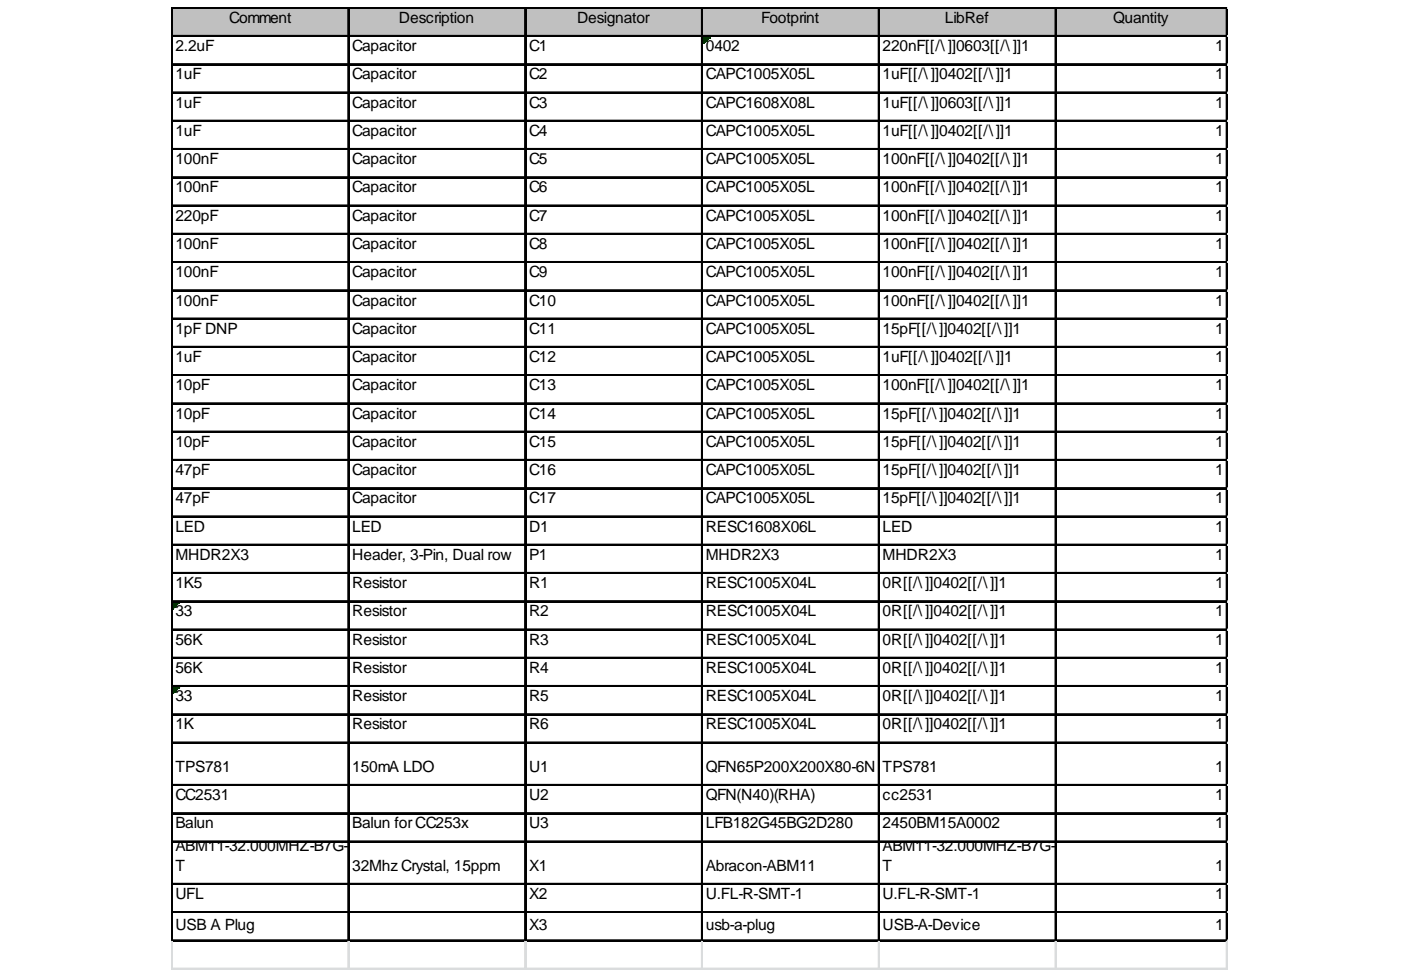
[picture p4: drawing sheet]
<svg xmlns="http://www.w3.org/2000/svg" width="289mm" height="202mm" viewBox="0 0 289 202" stroke-linecap="round" stroke-linejoin="round" font-family="sans-serif">
<defs><g id="words">
<g font-size="3.2">
<text x="47.3" y="4.7">Comment</text>
<text x="82.3" y="4.7">Description</text>
<text x="119" y="4.7">Designator</text>
<text x="156.9" y="4.7">Footprint</text>
<text x="194.9" y="4.7">LibRef</text>
<text x="229.6" y="4.7">Quantity</text>
<text x="36.2" y="10.5">2.2uF</text>
<text x="72.6" y="10.5">Capacitor</text>
<text x="109.1" y="10.5">C1</text>
<text x="145.6" y="10.5">0402</text>
<text x="182" y="10.5">220nF[[/\]]0603[[/\]]1</text>
<text x="250.6" y="10.5">1</text>
<text x="36.2" y="16.4">1uF</text>
<text x="72.6" y="16.4">Capacitor</text>
<text x="109.1" y="16.4">C2</text>
<text x="145.6" y="16.4">CAPC1005X05L</text>
<text x="182" y="16.4">1uF[[/\]]0402[[/\]]1</text>
<text x="250.6" y="16.4">1</text>
<text x="36.2" y="22.2">1uF</text>
<text x="72.6" y="22.2">Capacitor</text>
<text x="109.1" y="22.2">C3</text>
<text x="145.6" y="22.2">CAPC1608X08L</text>
<text x="182" y="22.2">1uF[[/\]]0603[[/\]]1</text>
<text x="250.6" y="22.2">1</text>
<text x="36.2" y="28">1uF</text>
<text x="72.6" y="28">Capacitor</text>
<text x="109.1" y="28">C4</text>
<text x="145.6" y="28">CAPC1005X05L</text>
<text x="182" y="28">1uF[[/\]]0402[[/\]]1</text>
<text x="250.6" y="28">1</text>
<text x="36.2" y="33.9">100nF</text>
<text x="72.6" y="33.9">Capacitor</text>
<text x="109.1" y="33.9">C5</text>
<text x="145.6" y="33.9">CAPC1005X05L</text>
<text x="182" y="33.9">100nF[[/\]]0402[[/\]]1</text>
<text x="250.6" y="33.9">1</text>
<text x="36.2" y="39.7">100nF</text>
<text x="72.6" y="39.7">Capacitor</text>
<text x="109.1" y="39.7">C6</text>
<text x="145.6" y="39.7">CAPC1005X05L</text>
<text x="182" y="39.7">100nF[[/\]]0402[[/\]]1</text>
<text x="250.6" y="39.7">1</text>
<text x="36.2" y="45.5">220pF</text>
<text x="72.6" y="45.5">Capacitor</text>
<text x="109.1" y="45.5">C7</text>
<text x="145.6" y="45.5">CAPC1005X05L</text>
<text x="182" y="45.5">100nF[[/\]]0402[[/\]]1</text>
<text x="250.6" y="45.5">1</text>
<text x="36.2" y="51.4">100nF</text>
<text x="72.6" y="51.4">Capacitor</text>
<text x="109.1" y="51.4">C8</text>
<text x="145.6" y="51.4">CAPC1005X05L</text>
<text x="182" y="51.4">100nF[[/\]]0402[[/\]]1</text>
<text x="250.6" y="51.4">1</text>
<text x="36.2" y="57.2">100nF</text>
<text x="72.6" y="57.2">Capacitor</text>
<text x="109.1" y="57.2">C9</text>
<text x="145.6" y="57.2">CAPC1005X05L</text>
<text x="182" y="57.2">100nF[[/\]]0402[[/\]]1</text>
<text x="250.6" y="57.2">1</text>
<text x="36.2" y="63">100nF</text>
<text x="72.6" y="63">Capacitor</text>
<text x="109.1" y="63">C10</text>
<text x="145.6" y="63">CAPC1005X05L</text>
<text x="182" y="63">100nF[[/\]]0402[[/\]]1</text>
<text x="250.6" y="63">1</text>
<text x="36.2" y="68.8">1pF DNP</text>
<text x="72.6" y="68.8">Capacitor</text>
<text x="109.1" y="68.8">C11</text>
<text x="145.6" y="68.8">CAPC1005X05L</text>
<text x="182" y="68.8">15pF[[/\]]0402[[/\]]1</text>
<text x="250.6" y="68.8">1</text>
<text x="36.2" y="74.7">1uF</text>
<text x="72.6" y="74.7">Capacitor</text>
<text x="109.1" y="74.7">C12</text>
<text x="145.6" y="74.7">CAPC1005X05L</text>
<text x="182" y="74.7">1uF[[/\]]0402[[/\]]1</text>
<text x="250.6" y="74.7">1</text>
<text x="36.2" y="80.5">10pF</text>
<text x="72.6" y="80.5">Capacitor</text>
<text x="109.1" y="80.5">C13</text>
<text x="145.6" y="80.5">CAPC1005X05L</text>
<text x="182" y="80.5">100nF[[/\]]0402[[/\]]1</text>
<text x="250.6" y="80.5">1</text>
<text x="36.2" y="86.3">10pF</text>
<text x="72.6" y="86.3">Capacitor</text>
<text x="109.1" y="86.3">C14</text>
<text x="145.6" y="86.3">CAPC1005X05L</text>
<text x="182" y="86.3">15pF[[/\]]0402[[/\]]1</text>
<text x="250.6" y="86.3">1</text>
<text x="36.2" y="92.2">10pF</text>
<text x="72.6" y="92.2">Capacitor</text>
<text x="109.1" y="92.2">C15</text>
<text x="145.6" y="92.2">CAPC1005X05L</text>
<text x="182" y="92.2">15pF[[/\]]0402[[/\]]1</text>
<text x="250.6" y="92.2">1</text>
<text x="36.2" y="98">47pF</text>
<text x="72.6" y="98">Capacitor</text>
<text x="109.1" y="98">C16</text>
<text x="145.6" y="98">CAPC1005X05L</text>
<text x="182" y="98">15pF[[/\]]0402[[/\]]1</text>
<text x="250.6" y="98">1</text>
<text x="36.2" y="103.8">47pF</text>
<text x="72.6" y="103.8">Capacitor</text>
<text x="109.1" y="103.8">C17</text>
<text x="145.6" y="103.8">CAPC1005X05L</text>
<text x="182" y="103.8">15pF[[/\]]0402[[/\]]1</text>
<text x="250.6" y="103.8">1</text>
<text x="36.2" y="109.7">LED</text>
<text x="72.6" y="109.7">LED</text>
<text x="109.1" y="109.7">D1</text>
<text x="145.6" y="109.7">RESC1608X06L</text>
<text x="182" y="109.7">LED</text>
<text x="250.6" y="109.7">1</text>
<text x="36.2" y="115.5">MHDR2X3</text>
<text x="72.6" y="115.5">Header, 3-Pin, Dual row</text>
<text x="109.1" y="115.5">P1</text>
<text x="145.6" y="115.5">MHDR2X3</text>
<text x="182" y="115.5">MHDR2X3</text>
<text x="250.6" y="115.5">1</text>
<text x="36.2" y="121.3">1K5</text>
<text x="72.6" y="121.3">Resistor</text>
<text x="109.1" y="121.3">R1</text>
<text x="145.6" y="121.3">RESC1005X04L</text>
<text x="182" y="121.3">0R[[/\]]0402[[/\]]1</text>
<text x="250.6" y="121.3">1</text>
<text x="36.2" y="127.1">33</text>
<text x="72.6" y="127.1">Resistor</text>
<text x="109.1" y="127.1">R2</text>
<text x="145.6" y="127.1">RESC1005X04L</text>
<text x="182" y="127.1">0R[[/\]]0402[[/\]]1</text>
<text x="250.6" y="127.1">1</text>
<text x="36.2" y="133">56K</text>
<text x="72.6" y="133">Resistor</text>
<text x="109.1" y="133">R3</text>
<text x="145.6" y="133">RESC1005X04L</text>
<text x="182" y="133">0R[[/\]]0402[[/\]]1</text>
<text x="250.6" y="133">1</text>
<text x="36.2" y="138.8">56K</text>
<text x="72.6" y="138.8">Resistor</text>
<text x="109.1" y="138.8">R4</text>
<text x="145.6" y="138.8">RESC1005X04L</text>
<text x="182" y="138.8">0R[[/\]]0402[[/\]]1</text>
<text x="250.6" y="138.8">1</text>
<text x="36.2" y="144.6">33</text>
<text x="72.6" y="144.6">Resistor</text>
<text x="109.1" y="144.6">R5</text>
<text x="145.6" y="144.6">RESC1005X04L</text>
<text x="182" y="144.6">0R[[/\]]0402[[/\]]1</text>
<text x="250.6" y="144.6">1</text>
<text x="36.2" y="150.5">1K</text>
<text x="72.6" y="150.5">Resistor</text>
<text x="109.1" y="150.5">R6</text>
<text x="145.6" y="150.5">RESC1005X04L</text>
<text x="182" y="150.5">0R[[/\]]0402[[/\]]1</text>
<text x="250.6" y="150.5">1</text>
<text x="36.2" y="159.2">TPS781</text>
<text x="72.6" y="159.2">150mA LDO</text>
<text x="109.1" y="159.2">U1</text>
<text x="145.6" y="159.2">QFN65P200X200X80-6N</text>
<text x="182" y="159.2">TPS781</text>
<text x="250.6" y="159.2">1</text>
<text x="36.2" y="165">CC2531</text>
<text x="109.1" y="165">U2</text>
<text x="145.6" y="165">QFN(N40)(RHA)</text>
<text x="182" y="165">cc2531</text>
<text x="250.6" y="165">1</text>
<text x="36.2" y="170.9">Balun</text>
<text x="72.6" y="170.9">Balun for CC253x</text>
<text x="109.1" y="170.9">U3</text>
<text x="145.6" y="170.9">LFB182G45BG2D280</text>
<text x="182" y="170.9">2450BM15A0002</text>
<text x="250.6" y="170.9">1</text>
<text x="36.2" y="175.5">ABM11-32.000MHZ-B7G-</text>
<text x="36.2" y="179.6">T</text>
<text x="72.6" y="179.6">32Mhz Crystal, 15ppm</text>
<text x="109.1" y="179.6">X1</text>
<text x="145.6" y="179.6">Abracon-ABM11</text>
<text x="182" y="175.5">ABM11-32.000MHZ-B7G-</text>
<text x="182" y="179.6">T</text>
<text x="250.6" y="179.6">1</text>
<text x="36.2" y="185.4">UFL</text>
<text x="109.1" y="185.4">X2</text>
<text x="145.6" y="185.4">U.FL-R-SMT-1</text>
<text x="182" y="185.4">U.FL-R-SMT-1</text>
<text x="250.6" y="185.4">1</text>
<text x="36.2" y="191.9">USB A Plug</text>
<text x="109.1" y="191.9">X3</text>
<text x="145.6" y="191.9">usb-a-plug</text>
<text x="182" y="191.9">USB-A-Device</text>
<text x="250.6" y="191.9">1</text>
</g>
</g></defs>
<path d="M35.5 1.7h217.7v5.9h-217.7z" fill="#c0c0c0"/>
<path d="M145 7.6h1.4" fill="none" stroke="#008000" stroke-width=".29"/>
<path d="M145 7.6h1.4v.3h-1.4z" fill="#008000"/>
<path d="M145 7.9h1.2" fill="none" stroke="#008000" stroke-width=".29"/>
<path d="M145 7.9h1.2v.3h-1.2z" fill="#008000"/>
<path d="M145 8.2h.9" fill="none" stroke="#008000" stroke-width=".29"/>
<path d="M145 8.2h.9v.3h-.9z" fill="#008000"/>
<path d="M145 8.5h.6" fill="none" stroke="#008000" stroke-width=".29"/>
<path d="M145 8.5h.6v.3h-.6z" fill="#008000"/>
<path d="M145 8.8h.3" fill="none" stroke="#008000" stroke-width=".29"/>
<path d="M145 8.8h.3v.3h-.3z" fill="#008000"/>
<path d="M35.6 124.2h1.5" fill="none" stroke="#008000" stroke-width=".29"/>
<path d="M35.6 124.2h1.5v.3h-1.5z" fill="#008000"/>
<path d="M35.6 124.5h1.2" fill="none" stroke="#008000" stroke-width=".29"/>
<path d="M35.6 124.5h1.2v.3h-1.2z" fill="#008000"/>
<path d="M35.6 124.8h.9" fill="none" stroke="#008000" stroke-width=".29"/>
<path d="M35.6 124.8h.9v.3h-.9z" fill="#008000"/>
<path d="M35.6 125.1h.6" fill="none" stroke="#008000" stroke-width=".29"/>
<path d="M35.6 125.1h.6v.3h-.6z" fill="#008000"/>
<path d="M35.6 125.4h.3" fill="none" stroke="#008000" stroke-width=".29"/>
<path d="M35.6 125.4h.3v.3h-.3z" fill="#008000"/>
<path d="M35.6 141.7h1.5" fill="none" stroke="#008000" stroke-width=".29"/>
<path d="M35.6 141.7h1.5v.3h-1.5z" fill="#008000"/>
<path d="M35.6 142h1.2" fill="none" stroke="#008000" stroke-width=".29"/>
<path d="M35.6 142h1.2v.3h-1.2z" fill="#008000"/>
<path d="M35.6 142.3h.9" fill="none" stroke="#008000" stroke-width=".29"/>
<path d="M35.6 142.3h.9v.3h-.9z" fill="#008000"/>
<path d="M35.6 142.6h.6" fill="none" stroke="#008000" stroke-width=".29"/>
<path d="M35.6 142.6h.6v.3h-.6z" fill="#008000"/>
<path d="M35.6 142.9h.3" fill="none" stroke="#008000" stroke-width=".29"/>
<path d="M35.6 142.9h.3v.3h-.3z" fill="#008000"/>
<g fill="none" stroke="#000" stroke-width=".29">
<path d="M35.3 1.5v192.7M35.5 1.5v192.7M35.6 1.5h217.6M35.6 1.7h217.6M35.6 7.3h217.6M35.6 7.5h217.6M35.6 13.2h217.6M35.6 13.3h217.6M35.6 19h217.6M35.6 19.1h217.6M71.8 1.8v192.4M71.9 1.8v192.4"/>
<path d="M108.2 1.8v192.4M108.4 1.8v192.4M144.7 1.8v192.4M144.8 1.8v192.4M181.2 1.8v192.4M181.3 1.8v192.4M217.6 1.8v192.4M217.8 1.8v192.4M252.9 1.8v192.4M253.1 1.8v192.4M35.6 24.8h217.6M35.6 25h217.6"/>
<path d="M35.6 30.7h217.6M35.6 30.8h217.6M35.6 36.5h217.6M35.6 36.6h217.6M35.6 42.3h217.6M35.6 42.5h217.6M35.6 48.1h217.6M35.6 48.3h217.6M35.6 54h217.6M35.6 54.1h217.6M35.6 59.8h217.6M35.6 60h217.6"/>
<path d="M35.6 65.6h217.6M35.6 65.8h217.6M35.6 71.5h217.6M35.6 71.6h217.6M35.6 77.3h217.6M35.6 77.4h217.6M35.6 83.1h217.6M35.6 83.3h217.6M35.6 89h217.6M35.6 89.1h217.6M35.6 94.8h217.6M35.6 94.9h217.6"/>
<path d="M35.6 100.6h217.6M35.6 100.8h217.6M35.6 106.4h217.6M35.6 106.6h217.6M35.6 112.3h217.6M35.6 112.4h217.6M35.6 118.1h217.6M35.6 118.3h217.6M35.6 123.9h217.6M35.6 124.1h217.6M35.6 129.8h217.6M35.6 129.9h217.6"/>
<path d="M35.6 135.6h217.6M35.6 135.7h217.6M35.6 141.4h217.6M35.6 141.6h217.6M35.6 147.3h217.6M35.6 147.4h217.6M35.6 153.1h217.6M35.6 153.2h217.6M35.6 161.8h217.6M35.6 162h217.6M35.6 167.7h217.6M35.6 167.8h217.6"/>
<path d="M35.6 173.5h217.6M35.6 173.6h217.6M35.6 182.2h217.6M35.6 182.4h217.6M35.6 188.1h217.6M35.6 188.2h217.6M35.6 193.9h217.6M35.6 194h217.6"/>
</g>
<g fill="none" stroke="#dadcdd" stroke-width=".29">
<path d="M253.2 1.5h.1M35.3 194.2v5.9M35.5 194.2v5.9M71.8 194.2v5.9M71.9 194.2v5.9M108.2 194.2v5.9M108.4 194.2v5.9M144.7 194.2v5.9M144.8 194.2v5.9M181.2 194.2v5.9M181.3 194.2v5.9M217.6 194.2v5.9"/>
<path d="M217.8 194.2v5.9M252.9 194.2v5.9M253.1 194.2v5.9"/>
</g>
<path d="M253.2 1.5l.1 .3z" fill="#dadcdd"/>
<path d="M253.2 7.3h.1" fill="none" stroke="#dadcdd" stroke-width=".29"/>
<path d="M253.2 7.3l.1 .3z" fill="#dadcdd"/>
<path d="M253.2 13.2h.1" fill="none" stroke="#dadcdd" stroke-width=".29"/>
<path d="M253.2 13.2l.1 .3z" fill="#dadcdd"/>
<path d="M253.2 19h.1" fill="none" stroke="#dadcdd" stroke-width=".29"/>
<path d="M253.2 19l.1 .3z" fill="#dadcdd"/>
<path d="M253.2 24.8h.1" fill="none" stroke="#dadcdd" stroke-width=".29"/>
<path d="M253.2 24.8l.1 .3z" fill="#dadcdd"/>
<path d="M253.2 30.7h.1" fill="none" stroke="#dadcdd" stroke-width=".29"/>
<path d="M253.2 30.7l.1 .2z" fill="#dadcdd"/>
<path d="M253.2 36.5h.1" fill="none" stroke="#dadcdd" stroke-width=".29"/>
<path d="M253.2 36.5l.1 .3z" fill="#dadcdd"/>
<path d="M253.2 42.3h.1" fill="none" stroke="#dadcdd" stroke-width=".29"/>
<path d="M253.2 42.3l.1 .3z" fill="#dadcdd"/>
<path d="M253.2 48.1h.1" fill="none" stroke="#dadcdd" stroke-width=".29"/>
<path d="M253.2 48.1l.1 .3z" fill="#dadcdd"/>
<path d="M253.2 54h.1" fill="none" stroke="#dadcdd" stroke-width=".29"/>
<path d="M253.2 54l.1 .3z" fill="#dadcdd"/>
<path d="M253.2 59.8h.1" fill="none" stroke="#dadcdd" stroke-width=".29"/>
<path d="M253.2 59.8l.1 .3z" fill="#dadcdd"/>
<path d="M253.2 65.6h.1" fill="none" stroke="#dadcdd" stroke-width=".29"/>
<path d="M253.2 65.6l.1 .3z" fill="#dadcdd"/>
<path d="M253.2 71.5h.1" fill="none" stroke="#dadcdd" stroke-width=".29"/>
<path d="M253.2 71.5l.1 .3z" fill="#dadcdd"/>
<path d="M253.2 77.3h.1" fill="none" stroke="#dadcdd" stroke-width=".29"/>
<path d="M253.2 77.3l.1 .3z" fill="#dadcdd"/>
<path d="M253.2 83.1h.1" fill="none" stroke="#dadcdd" stroke-width=".29"/>
<path d="M253.2 83.1l.1 .3z" fill="#dadcdd"/>
<path d="M253.2 89h.1" fill="none" stroke="#dadcdd" stroke-width=".29"/>
<path d="M253.2 89l.1 .2z" fill="#dadcdd"/>
<path d="M253.2 94.8h.1" fill="none" stroke="#dadcdd" stroke-width=".29"/>
<path d="M253.2 94.8l.1 .3z" fill="#dadcdd"/>
<path d="M253.2 100.6h.1" fill="none" stroke="#dadcdd" stroke-width=".29"/>
<path d="M253.2 100.6l.1 .3z" fill="#dadcdd"/>
<path d="M253.2 106.4h.1" fill="none" stroke="#dadcdd" stroke-width=".29"/>
<path d="M253.2 106.4l.1 .3z" fill="#dadcdd"/>
<path d="M253.2 112.3h.1" fill="none" stroke="#dadcdd" stroke-width=".29"/>
<path d="M253.2 112.3l.1 .3z" fill="#dadcdd"/>
<path d="M253.2 118.1h.1" fill="none" stroke="#dadcdd" stroke-width=".29"/>
<path d="M253.2 118.1l.1 .3z" fill="#dadcdd"/>
<path d="M253.2 123.9h.1" fill="none" stroke="#dadcdd" stroke-width=".29"/>
<path d="M253.2 123.9l.1 .3z" fill="#dadcdd"/>
<path d="M253.2 129.8h.1" fill="none" stroke="#dadcdd" stroke-width=".29"/>
<path d="M253.2 129.8l.1 .3z" fill="#dadcdd"/>
<path d="M253.2 135.6h.1" fill="none" stroke="#dadcdd" stroke-width=".29"/>
<path d="M253.2 135.6l.1 .3z" fill="#dadcdd"/>
<path d="M253.2 141.4h.1" fill="none" stroke="#dadcdd" stroke-width=".29"/>
<path d="M253.2 141.4l.1 .3z" fill="#dadcdd"/>
<path d="M253.2 147.3h.1" fill="none" stroke="#dadcdd" stroke-width=".29"/>
<path d="M253.2 147.3l.1 .2z" fill="#dadcdd"/>
<path d="M253.2 153.1h.1" fill="none" stroke="#dadcdd" stroke-width=".29"/>
<path d="M253.2 153.1l.1 .3z" fill="#dadcdd"/>
<path d="M253.2 161.8h.1" fill="none" stroke="#dadcdd" stroke-width=".29"/>
<path d="M253.2 161.8l.1 .3z" fill="#dadcdd"/>
<path d="M253.2 167.7h.1" fill="none" stroke="#dadcdd" stroke-width=".29"/>
<path d="M253.2 167.7l.1 .3z" fill="#dadcdd"/>
<path d="M253.2 173.5h.1" fill="none" stroke="#dadcdd" stroke-width=".29"/>
<path d="M253.2 173.5l.1 .3z" fill="#dadcdd"/>
<path d="M253.2 182.2h.1" fill="none" stroke="#dadcdd" stroke-width=".29"/>
<path d="M253.2 182.2l.1 .3z" fill="#dadcdd"/>
<path d="M253.2 188.1h.1" fill="none" stroke="#dadcdd" stroke-width=".29"/>
<path d="M253.2 188.1l.1 .3z" fill="#dadcdd"/>
<path d="M253.2 193.9h.1" fill="none" stroke="#dadcdd" stroke-width=".29"/>
<path d="M253.2 193.9l.1 .3z" fill="#dadcdd"/>
<path d="M35.3 199.7h218M35.3 199.9h218" fill="none" stroke="#dadcdd" stroke-width=".29"/>
<use href="#words"/>
</svg>
